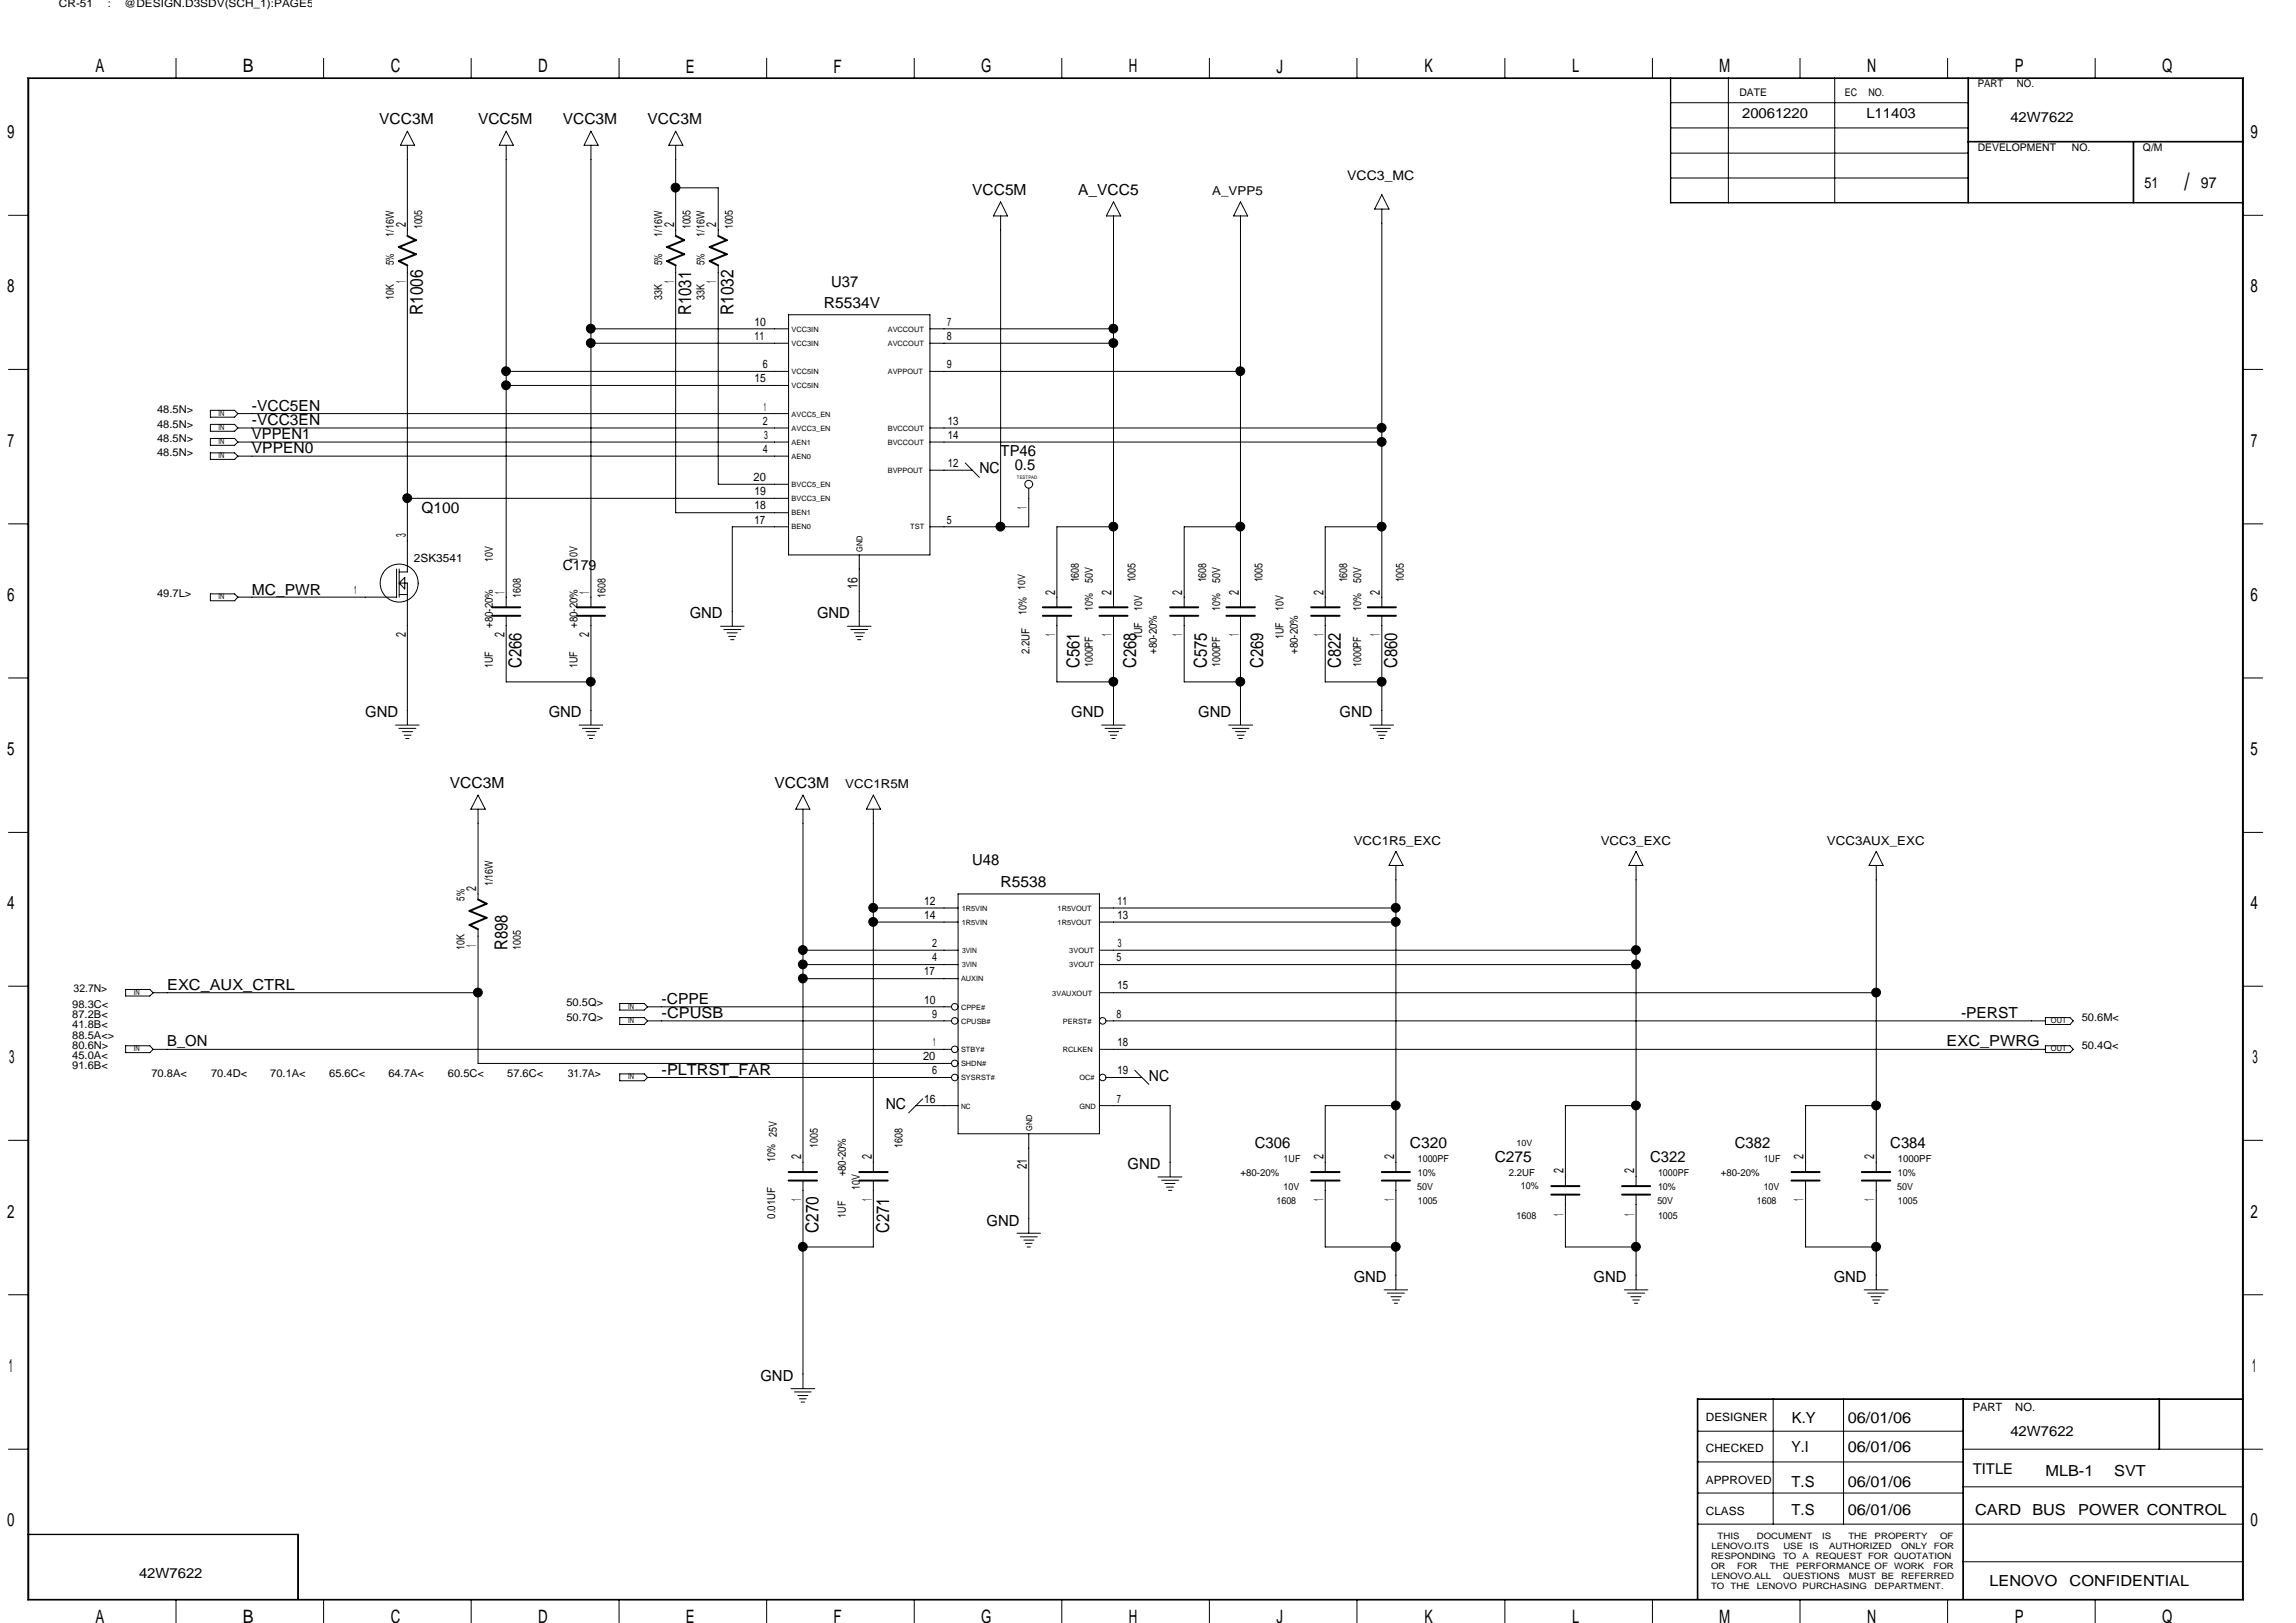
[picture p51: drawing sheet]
<svg xmlns="http://www.w3.org/2000/svg" width="297mm" height="210mm" viewBox="0 0 297 210" stroke-linecap="round" stroke-linejoin="round" font-family="sans-serif">
<defs><g id="words">
<text font-size="3.1" x="282.6" y="24.6">/</text>
<g font-size="2.4">
<text x="12.4" y="9.4">A</text>
<text x="31.4" y="9.4">B</text>
<text x="50.5" y="9.4">C</text>
<text x="69.6" y="9.4">D</text>
<text x="88.7" y="9.4">E</text>
<text x="107.8" y="9.4">F</text>
<text x="127" y="9.4">G</text>
<text x="146" y="9.4">H</text>
<text x="165.1" y="9.4">J</text>
<text x="184.3" y="9.4">K</text>
<text x="203.4" y="9.4">L</text>
<text x="222.4" y="9.4">M</text>
<text x="241.6" y="9.4">N</text>
<text x="260.6" y="9.4">P</text>
<text x="279.7" y="9.4">Q</text>
<text x=".9" y="17.9">9</text>
<text x="291.2" y="17.9">9</text>
<text x=".9" y="37.8">8</text>
<text x="291.2" y="37.8">8</text>
<text x="1" y="57.8">7</text>
<text x="291.2" y="57.8">7</text>
<text x=".9" y="77.8">6</text>
<text x="291.2" y="77.8">6</text>
<text x=".9" y="97.7">5</text>
<text x="291.2" y="97.7">5</text>
<text x=".9" y="117.6">4</text>
<text x="291.2" y="117.6">4</text>
<text x="1.2" y="137.6">3</text>
<text x="291.4" y="137.6">3</text>
<text x=".9" y="157.5">2</text>
<text x="291.2" y="157.5">2</text>
<text x="1.1" y="177.5">1</text>
<text x="291.4" y="177.5">1</text>
<text x=".9" y="197.4">0</text>
<text x="291.2" y="197.4">0</text>
<text x="12.4" y="210">A</text>
<text x="31.4" y="210">B</text>
<text x="50.5" y="210">C</text>
<text x="69.6" y="210">D</text>
<text x="127" y="210">G</text>
<text x="146" y="210">H</text>
<text x="184.3" y="210">K</text>
<text x="203.4" y="210">L</text>
<text x="222.4" y="210">M</text>
<text x="241.6" y="210">N</text>
<text x="260.6" y="210">P</text>
<text x="279.7" y="210">Q</text>
<text x="88.7" y="210">E</text>
<text x="107.8" y="210">F</text>
<text x="165.1" y="210">J</text>
</g>
<g font-size="2.3">
<text x="54.7" y="40.7" transform="rotate(-90 54.7 40.7)">R1006</text>
<text x="89.4" y="40.7" transform="rotate(-90 89.4 40.7)">R1031</text>
<text x="94.9" y="40.7" transform="rotate(-90 94.9 40.7)">R1032</text>
<text x="67.5" y="86.4" transform="rotate(-90 67.5 86.4)">C266</text>
<text x="139.7" y="86.4" transform="rotate(-90 139.7 86.4)">C561</text>
<text x="147" y="86.4" transform="rotate(-90 147 86.4)">C268</text>
<text x="156.1" y="86.4" transform="rotate(-90 156.1 86.4)">C575</text>
<text x="163.4" y="86.4" transform="rotate(-90 163.4 86.4)">C269</text>
<text x="173.5" y="86.4" transform="rotate(-90 173.5 86.4)">C822</text>
<text x="180.8" y="86.4" transform="rotate(-90 180.8 86.4)">C860</text>
<text x="65.7" y="122.9" transform="rotate(-90 65.7 122.9)">R898</text>
<text x="105.9" y="159.5" transform="rotate(-90 105.9 159.5)">C270</text>
<text x="115" y="159.5" transform="rotate(-90 115 159.5)">C271</text>
</g>
<g font-size="2">
<text x="49.1" y="16.1">VCC3M</text>
<text x="61.8" y="16.1">VCC5M</text>
<text x="72.8" y="16.1">VCC3M</text>
<text x="83.8" y="16.1">VCC3M</text>
<text x="125.8" y="25.2">VCC5M</text>
<text x="139.5" y="25.2">A_VCC5</text>
<text x="277.4" y="24.3">51</text>
<text x="284.7" y="24.3">97</text>
<text x="106.6" y="39.8">R5534V</text>
<text x="107.5" y="37.1">U37</text>
<text x="32.6" y="53.2">-VCC5EN</text>
<text x="32.6" y="55">-VCC3EN</text>
<text x="32.6" y="56.8">VPPEN1</text>
<text x="32.6" y="58.6">VPPEN0</text>
<text x="129.5" y="59">TP46</text>
<text x="126.7" y="61.3">NC</text>
<text x="131.3" y="60.8">0.5</text>
<text x="54.5" y="66.3">Q100</text>
<text x="32.6" y="76.9">MC_PWR</text>
<text x="89.2" y="80">GND</text>
<text x="105.7" y="80">GND</text>
<text x="47.2" y="92.8">GND</text>
<text x="71" y="92.8">GND</text>
<text x="138.6" y="92.8">GND</text>
<text x="155" y="92.8">GND</text>
<text x="173.3" y="92.8">GND</text>
<text x="58.2" y="101.9">VCC3M</text>
<text x="100.2" y="101.9">VCC3M</text>
<text x="125.8" y="112">U48</text>
<text x="129.5" y="114.7">R5538</text>
<text x="21.6" y="128.1">EXC_AUX_CTRL</text>
<text x="85.6" y="131.7">-CPUSB</text>
<text x="85.6" y="129.9">-CPPE</text>
<text x="253.7" y="131.7">-PERST</text>
<text x="21.6" y="135.4">B_ON</text>
<text x="251.8" y="135.4">EXC_PWRG</text>
<text x="85.6" y="139">-PLTRST_FAR</text>
<text x="114.6" y="143.5">NC</text>
<text x="148.6" y="139.8">NC</text>
<text x="162.3" y="148.5">C306</text>
<text x="182.4" y="148.5">C320</text>
<text x="224.4" y="148.5">C382</text>
<text x="244.6" y="148.5">C384</text>
<text x="145.9" y="151.3">GND</text>
<text x="193.4" y="150.4">C275</text>
<text x="213.5" y="150.4">C322</text>
<text x="127.6" y="158.6">GND</text>
<text x="175.1" y="165.9">GND</text>
<text x="206.2" y="165.9">GND</text>
<text x="237.2" y="165.9">GND</text>
<text x="98.4" y="178.7">GND</text>
<text x="231.8" y="184.1">K.Y</text>
<text x="239.1" y="184.1">06/01/06</text>
<text x="231.8" y="187.8">Y.I</text>
<text x="239.1" y="187.8">06/01/06</text>
<text x="264.6" y="190.9">MLB-1</text>
<text x="273.5" y="190.9">SVT</text>
<text x="231.8" y="192.4">T.S</text>
<text x="231.8" y="196">T.S</text>
<text x="239.1" y="196">06/01/06</text>
<text x="239.1" y="192.4">06/01/06</text>
<text x="255.5" y="196">CARD</text>
<text x="262.9" y="196">BUS</text>
<text x="268.9" y="196">POWER CONTROL</text>
<text x="257.4" y="205.2">LENOVO</text>
<text x="267.8" y="205.2">CONFIDENTIAL</text>
</g>
<text font-size="1.9" x="255.2" y="190.7">TITLE</text>
<g font-size="1.8">
<text x="225.4" y="15.3">20061220</text>
<text x="241.5" y="15.3">L11403</text>
<text x="260.1" y="15.8">42W7622</text>
<text x="52.5" y="29.4" transform="rotate(-90 52.5 29.4)">2</text>
<text x="87.2" y="29.4" transform="rotate(-90 87.2 29.4)">2</text>
<text x="92.7" y="29.4" transform="rotate(-90 92.7 29.4)">2</text>
<text x="52.5" y="36.7" transform="rotate(-90 52.5 36.7)">1</text>
<text x="87.2" y="36.7" transform="rotate(-90 87.2 36.7)">1</text>
<text x="92.7" y="36.7" transform="rotate(-90 92.7 36.7)">1</text>
<text x="132.8" y="65.9" transform="rotate(-90 132.8 65.9)">1</text>
<text x="52.5" y="69.4" transform="rotate(-90 52.5 69.4)">3</text>
<text x="65.3" y="76.8" transform="rotate(-90 65.3 76.8)">1</text>
<text x="72.8" y="73.7">C179</text>
<text x="76.2" y="76.8" transform="rotate(-90 76.2 76.8)">1</text>
<text x="111" y="76.2" transform="rotate(-90 111 76.2)">16</text>
<text x="136.5" y="76.9" transform="rotate(-90 136.5 76.9)">2</text>
<text x="143.8" y="76.9" transform="rotate(-90 143.8 76.9)">2</text>
<text x="152.9" y="76.9" transform="rotate(-90 152.9 76.9)">2</text>
<text x="160.3" y="76.9" transform="rotate(-90 160.3 76.9)">2</text>
<text x="171.2" y="76.9" transform="rotate(-90 171.2 76.9)">2</text>
<text x="178.5" y="76.9" transform="rotate(-90 178.5 76.9)">2</text>
<text x="52.5" y="82.5" transform="rotate(-90 52.5 82.5)">2</text>
<text x="65.3" y="82.5" transform="rotate(-90 65.3 82.5)">2</text>
<text x="76.2" y="82.5" transform="rotate(-90 76.2 82.5)">2</text>
<text x="136.5" y="82.3" transform="rotate(-90 136.5 82.3)">1</text>
<text x="143.8" y="82.3" transform="rotate(-90 143.8 82.3)">1</text>
<text x="152.9" y="82.3" transform="rotate(-90 152.9 82.3)">1</text>
<text x="160.3" y="82.3" transform="rotate(-90 160.3 82.3)">1</text>
<text x="171.2" y="82.3" transform="rotate(-90 171.2 82.3)">1</text>
<text x="178.5" y="82.3" transform="rotate(-90 178.5 82.3)">1</text>
<text x="61.6" y="115.3" transform="rotate(-90 61.6 115.3)">2</text>
<text x="61.6" y="122.6" transform="rotate(-90 61.6 122.6)">1</text>
<text x="103.6" y="150" transform="rotate(-90 103.6 150)">2</text>
<text x="112.8" y="150" transform="rotate(-90 112.8 150)">2</text>
<text x="171.2" y="150" transform="rotate(-90 171.2 150)">2</text>
<text x="180.4" y="150" transform="rotate(-90 180.4 150)">2</text>
<text x="233.3" y="150" transform="rotate(-90 233.3 150)">2</text>
<text x="242.5" y="150" transform="rotate(-90 242.5 150)">2</text>
<text x="103.6" y="155.4" transform="rotate(-90 103.6 155.4)">1</text>
<text x="112.8" y="155.4" transform="rotate(-90 112.8 155.4)">1</text>
<text x="132.8" y="151.3" transform="rotate(-90 132.8 151.3)">21</text>
<text x="171.2" y="155.4" transform="rotate(-90 171.2 155.4)">1</text>
<text x="180.4" y="155.4" transform="rotate(-90 180.4 155.4)">1</text>
<text x="202.3" y="151.8" transform="rotate(-90 202.3 151.8)">2</text>
<text x="211.4" y="151.8" transform="rotate(-90 211.4 151.8)">2</text>
<text x="233.3" y="155.4" transform="rotate(-90 233.3 155.4)">1</text>
<text x="242.5" y="155.4" transform="rotate(-90 242.5 155.4)">1</text>
<text x="202.3" y="157.3" transform="rotate(-90 202.3 157.3)">1</text>
<text x="211.4" y="157.3" transform="rotate(-90 211.4 157.3)">1</text>
<text x="260.1" y="185.8">42W7622</text>
<text x="18" y="204.2">42W7622</text>
</g>
<text font-size="1.7" x="174.3" y="23.3">VCC3_MC</text>
<g font-size="1.6">
<text x="156.8" y="25.2">A_VPP5</text>
<text x="109.3" y="101.9">VCC1R5M</text>
<text x="175.1" y="109.3">VCC1R5_EXC</text>
<text x="207.1" y="109.3">VCC3_EXC</text>
<text x="236.3" y="109.3">VCC3AUX_EXC</text>
</g>
<g font-size="1.5">
<text x="97.6" y="44">11</text>
<text x="97.6" y="42.2">10</text>
<text x="98.7" y="47.6">6</text>
<text x="122.5" y="47.6">9</text>
<text x="122.5" y="44">8</text>
<text x="122.6" y="42.2">7</text>
<text x="97.6" y="49.4">15</text>
<text x="98.8" y="53.1">1</text>
<text x="98.7" y="58.6">4</text>
<text x="98.7" y="54.9">2</text>
<text x="98.8" y="56.8">3</text>
<text x="122.6" y="56.8">14</text>
<text x="122.6" y="54.9">13</text>
<text x="97.5" y="62.3">20</text>
<text x="97.6" y="64.1">19</text>
<text x="97.6" y="65.9">18</text>
<text x="122.6" y="60.4">12</text>
<text x="97.6" y="67.7">17</text>
<text x="122.5" y="67.7">5</text>
<text x="45.8" y="76.9">1</text>
<text x="53.5" y="72.8">2SK3541</text>
<text x="119.5" y="118.9">14</text>
<text x="119.5" y="117.1">12</text>
<text x="144.6" y="118.9">13</text>
<text x="144.6" y="117.1">11</text>
<text x="120.6" y="124.4">4</text>
<text x="120.6" y="122.6">2</text>
<text x="144.4" y="124.4">5</text>
<text x="144.6" y="122.6">3</text>
<text x="119.5" y="126.2">17</text>
<text x="119.5" y="129.8">10</text>
<text x="120.6" y="131.7">9</text>
<text x="144.4" y="131.7">8</text>
<text x="144.6" y="128">15</text>
<text x="119.4" y="137.2">20</text>
<text x="120.7" y="135.3">1</text>
<text x="144.6" y="135.3">18</text>
<text x="119.5" y="142.7">16</text>
<text x="120.6" y="139">6</text>
<text x="144.5" y="142.7">7</text>
<text x="144.6" y="139">19</text>
<text x="220.7" y="183.9">DESIGNER</text>
<text x="255.2" y="182.6">PART</text>
<text x="260.7" y="182.6">NO.</text>
<text x="220.7" y="191.9">APPROVED</text>
<text x="220.7" y="187.9">CHECKED</text>
<text x="220.7" y="196">CLASS</text>
</g>
<g font-size="1.4">
<text x="7.6" y=".9">CR-51</text>
<text x="14" y=".9">:</text>
<text x="16.1" y=".9">@DESIGN.D3SDV(SCH_1):PAGE5</text>
<text x="255.9" y="11.3">PART</text>
<text x="260.9" y="11.3">NO.</text>
<text x="225" y="12.4">DATE</text>
<text x="238.7" y="12.4">EC</text>
<text x="241.7" y="12.4">NO.</text>
<text x="255.9" y="19.6">DEVELOPMENT</text>
<text x="268.1" y="19.6">NO.</text>
<text x="277.2" y="19.6">Q/M</text>
<text x="54.6" y="29.7" transform="rotate(-90 54.6 29.7)">1005</text>
<text x="89.3" y="29.7" transform="rotate(-90 89.3 29.7)">1005</text>
<text x="94.8" y="29.7" transform="rotate(-90 94.8 29.7)">1005</text>
<text x="51" y="34.3" transform="rotate(-90 51 34.3)">5%</text>
<text x="51" y="30.6" transform="rotate(-90 51 30.6)">1/16W</text>
<text x="85.7" y="34.3" transform="rotate(-90 85.7 34.3)">5%</text>
<text x="85.7" y="30.6" transform="rotate(-90 85.7 30.6)">1/16W</text>
<text x="91.1" y="30.6" transform="rotate(-90 91.1 30.6)">1/16W</text>
<text x="91.1" y="34.3" transform="rotate(-90 91.1 34.3)">5%</text>
<text x="51" y="38.8" transform="rotate(-90 51 38.8)">10K</text>
<text x="85.7" y="38.8" transform="rotate(-90 85.7 38.8)">33K</text>
<text x="91.1" y="38.8" transform="rotate(-90 91.1 38.8)">33K</text>
<text x="20.3" y="53.5">48.5N&gt;</text>
<text x="20.3" y="55.3">48.5N&gt;</text>
<text x="20.3" y="57.2">48.5N&gt;</text>
<text x="20.3" y="59">48.5N&gt;</text>
<text x="20.3" y="77.2">49.7L&gt;</text>
<text x="63.8" y="72.7" transform="rotate(-90 63.8 72.7)">10V</text>
<text x="67.4" y="77.3" transform="rotate(-90 67.4 77.3)">1608</text>
<text x="74.7" y="72.7" transform="rotate(-90 74.7 72.7)">10V</text>
<text x="78.4" y="77.3" transform="rotate(-90 78.4 77.3)">1608</text>
<text x="139.6" y="75.4" transform="rotate(-90 139.6 75.4)">1608</text>
<text x="141.4" y="75.4" transform="rotate(-90 141.4 75.4)">50V</text>
<text x="146.9" y="75.4" transform="rotate(-90 146.9 75.4)">1005</text>
<text x="156" y="75.4" transform="rotate(-90 156 75.4)">1608</text>
<text x="157.9" y="75.4" transform="rotate(-90 157.9 75.4)">50V</text>
<text x="163.3" y="75.4" transform="rotate(-90 163.3 75.4)">1005</text>
<text x="174.3" y="75.4" transform="rotate(-90 174.3 75.4)">1608</text>
<text x="176.1" y="75.4" transform="rotate(-90 176.1 75.4)">50V</text>
<text x="181.6" y="75.4" transform="rotate(-90 181.6 75.4)">1005</text>
<text x="63.8" y="81.2" transform="rotate(-90 63.8 81.2)">+80-20%</text>
<text x="74.7" y="81.2" transform="rotate(-90 74.7 81.2)">+80-20%</text>
<text x="132.8" y="79.6" transform="rotate(-90 132.8 79.6)">10%</text>
<text x="141.4" y="79" transform="rotate(-90 141.4 79)">10%</text>
<text x="147.8" y="79" transform="rotate(-90 147.8 79)">10V</text>
<text x="147.8" y="82.7" transform="rotate(-90 147.8 82.7)">1UF</text>
<text x="157.9" y="79" transform="rotate(-90 157.9 79)">10%</text>
<text x="166.1" y="79" transform="rotate(-90 166.1 79)">10V</text>
<text x="166.1" y="82.7" transform="rotate(-90 166.1 82.7)">1UF</text>
<text x="176.1" y="79" transform="rotate(-90 176.1 79)">10%</text>
<text x="63.8" y="86.4" transform="rotate(-90 63.8 86.4)">1UF</text>
<text x="74.7" y="86.4" transform="rotate(-90 74.7 86.4)">1UF</text>
<text x="133.2" y="84.6" transform="rotate(-90 133.2 84.6)">2.2UF</text>
<text x="141.4" y="86.3" transform="rotate(-90 141.4 86.3)">1000PF</text>
<text x="149.6" y="84.6" transform="rotate(-90 149.6 84.6)">+80-20%</text>
<text x="157.9" y="86.3" transform="rotate(-90 157.9 86.3)">1000PF</text>
<text x="167.9" y="84.6" transform="rotate(-90 167.9 84.6)">+80-20%</text>
<text x="176.1" y="86.3" transform="rotate(-90 176.1 86.3)">1000PF</text>
<text x="60.1" y="116.5" transform="rotate(-90 60.1 116.5)">5%</text>
<text x="63.8" y="114.6" transform="rotate(-90 63.8 114.6)">1/16W</text>
<text x="60.1" y="122.9" transform="rotate(-90 60.1 122.9)">10K</text>
<text x="67.4" y="122.9" transform="rotate(-90 67.4 122.9)">1005</text>
<text x="9.4" y="131.7">87.2B&lt;</text>
<text x="9.4" y="130.4">98.3C&lt;</text>
<text x="9.5" y="128.4">32.7N&gt;</text>
<text x="73.3" y="130.2">50.5Q&gt;</text>
<text x="9.4" y="135.7">80.6N&gt;</text>
<text x="9.4" y="134.4">88.5A&lt;&gt;</text>
<text x="9.4" y="133.1">41.8B&lt;</text>
<text x="9.4" y="137">45.0A&lt;</text>
<text x="73.3" y="132">50.7Q&gt;</text>
<text x="269.3" y="135.7">50.4Q&lt;</text>
<text x="269.3" y="132">50.6M&lt;</text>
<text x="9.4" y="138.3">91.6B&lt;</text>
<text x="19.6" y="139.4">70.8A&lt;</text>
<text x="27.3" y="139.4">70.4D&lt;</text>
<text x="35" y="139.4">70.1A&lt;</text>
<text x="42.6" y="139.4">65.6C&lt;</text>
<text x="50.2" y="139.4">64.7A&lt;</text>
<text x="58" y="139.4">60.5C&lt;</text>
<text x="65.6" y="139.4">57.6C&lt;</text>
<text x="73.4" y="139.4">31.7A&gt;</text>
<text x="105.8" y="148.5" transform="rotate(-90 105.8 148.5)">1005</text>
<text x="116.8" y="148.5" transform="rotate(-90 116.8 148.5)">1608</text>
<text x="100.3" y="150.3" transform="rotate(-90 100.3 150.3)">10% 25V</text>
<text x="109.4" y="152.2" transform="rotate(-90 109.4 152.2)">+80-20%</text>
<text x="111.2" y="153.9" transform="rotate(-90 111.2 153.9)">10V</text>
<text x="100.3" y="157.6" transform="rotate(-90 100.3 157.6)">0.01UF</text>
<text x="109.4" y="157.6" transform="rotate(-90 109.4 157.6)">1UF</text>
</g>
<g font-size="1.3">
<text x="132.6" y="76.3" transform="rotate(-90 132.6 76.3)">10V</text>
<text x="160.5" y="152.2">+80-20%</text>
<text x="165.1" y="155.8">1608</text>
<text x="166.1" y="150.4">1UF</text>
<text x="166.1" y="154">10V</text>
<text x="183.3" y="154">50V</text>
<text x="183.4" y="150.4">1000PF</text>
<text x="183.4" y="152.2">10%</text>
<text x="183.4" y="155.8">1005</text>
<text x="195.2" y="152.2">2.2UF</text>
<text x="196.8" y="153.8">10%</text>
<text x="214.4" y="155.8">50V</text>
<text x="214.5" y="152.2">1000PF</text>
<text x="214.5" y="154">10%</text>
<text x="222.6" y="152.2">+80-20%</text>
<text x="227.3" y="155.8">1608</text>
<text x="228.2" y="154">10V</text>
<text x="228.2" y="150.4">1UF</text>
<text x="245.4" y="154">50V</text>
<text x="245.5" y="150.4">1000PF</text>
<text x="245.5" y="152.2">10%</text>
<text x="245.5" y="155.8">1005</text>
<text x="196.2" y="157.6">1608</text>
<text x="214.5" y="157.6">1005</text>
</g>
<g font-size="1.1">
<text x="111.6" y="71.4" transform="rotate(-90 111.6 71.4)">GND</text>
<text x="133.5" y="146.3" transform="rotate(-90 133.5 146.3)">GND</text>
<text x="196.2" y="148.3">10V</text>
<text x="221.4" y="203">OR</text>
<text x="221.4" y="201.7">RESPONDING</text>
<text x="221.4" y="200.4">LENOVO.ITS</text>
<text x="222.2" y="199.1">THIS</text>
<text x="224.7" y="203">FOR</text>
<text x="227.3" y="199.1">DOCUMENT</text>
<text x="229" y="203">THE</text>
<text x="230.7" y="201.7">TO</text>
<text x="230.7" y="200.4">USE</text>
<text x="232.4" y="203">PERFORMANCE OF</text>
<text x="233.2" y="201.7">A</text>
<text x="234.1" y="200.4">IS</text>
<text x="234.9" y="201.7">REQUEST FOR QUOTATION</text>
<text x="235.8" y="199.1">IS</text>
<text x="236.6" y="200.4">AUTHORIZED</text>
<text x="239.1" y="199.1">THE</text>
<text x="242.5" y="199.1">PROPERTY</text>
<text x="245.1" y="203">WORK</text>
<text x="246" y="200.4">ONLY</text>
<text x="250.1" y="203">FOR</text>
<text x="250.2" y="200.4">FOR</text>
<text x="251" y="199.1">OF</text>
<text x="221.4" y="205.6">TO</text>
<text x="221.4" y="204.3">LENOVO.ALL</text>
<text x="223.9" y="205.6">THE</text>
<text x="227.3" y="205.6">LENOVO PURCHASING</text>
<text x="230.7" y="204.3">QUESTIONS</text>
<text x="239.2" y="204.3">MUST BE</text>
<text x="242.5" y="205.6">DEPARTMENT.</text>
<text x="246" y="204.3">REFERRED</text>
</g>
<g font-size="1">
<text x="28.3" y="53.8">IN</text>
<text x="28.3" y="59.3">IN</text>
<text x="28.3" y="57.4">IN</text>
<text x="28.3" y="55.6">IN</text>
<text x="28.3" y="77.5">IN</text>
<text x="17.3" y="128.7">IN</text>
<text x="81.3" y="130.5">IN</text>
<text x="17.3" y="136">IN</text>
<text x="81.3" y="132.3">IN</text>
<text x="265.3" y="132.4">OUT</text>
<text x="265.3" y="136">OUT</text>
<text x="81.3" y="139.7">IN</text>
</g>
<g font-size=".9">
<text x="102.4" y="42.9">VCC3IN</text>
<text x="102.4" y="44.7">VCC3IN</text>
<text x="114.8" y="42.9">AVCCOUT</text>
<text x="114.8" y="44.7">AVCCOUT</text>
<text x="102.4" y="48.4">VCC5IN</text>
<text x="102.4" y="50.2">VCC5IN</text>
<text x="102.4" y="53.9">AVCC5_EN</text>
<text x="114.8" y="48.4">AVPPOUT</text>
<text x="102.4" y="55.7">AVCC3_EN</text>
<text x="102.4" y="57.5">AEN1</text>
<text x="102.4" y="59.4">AEN0</text>
<text x="114.8" y="55.7">BVCCOUT</text>
<text x="114.8" y="57.5">BVCCOUT</text>
<text x="102.4" y="63">BVCC5_EN</text>
<text x="102.4" y="64.9">BVCC3_EN</text>
<text x="114.8" y="61.2">BVPPOUT</text>
<text x="102.4" y="66.7">BEN1</text>
<text x="102.4" y="68.5">BEN0</text>
<text x="117.8" y="68.5">TST</text>
<text x="124.4" y="117.9">1R5VIN</text>
<text x="124.4" y="119.7">1R5VIN</text>
<text x="136.8" y="117.9">1R5VOUT</text>
<text x="136.8" y="119.7">1R5VOUT</text>
<text x="124.5" y="123.3">3VIN</text>
<text x="124.5" y="125.1">3VIN</text>
<text x="138.3" y="123.3">3VOUT</text>
<text x="138.3" y="125.1">3VOUT</text>
<text x="124.3" y="127">AUXIN</text>
<text x="124.3" y="130.6">CPPE#</text>
<text x="136.1" y="128.8">3VAUXOUT</text>
<text x="124.3" y="132.5">CPUSB#</text>
<text x="124.3" y="136.1">STBY#</text>
<text x="124.3" y="137.9">SHDN#</text>
<text x="137.5" y="132.5">PERST#</text>
<text x="137.5" y="136.1">RCLKEN</text>
<text x="124.3" y="139.7">SYSRST#</text>
<text x="124.3" y="143.4">NC</text>
<text x="139.7" y="139.7">OC#</text>
<text x="139.7" y="143.4">GND</text>
</g>
<text font-size=".6" x="131.6" y="61.9">TESTPAD</text>
</g></defs>
<g fill="none" stroke="#000" stroke-width=".25">
<path d="M52.7 30.5l1.1 .6-2.2 .9 2.2 .9-2.2 .9 1.1 .5M87.4 30.5l1.1 .6-2.2 .9 2.2 .9-2.2 .9 1.1 .5M92.9 30.5l1.1 .6-2.2 .9 2.2 .9-2.2 .9 1.1 .5M63.7 78.6h3.6M63.7 79.7h3.6M74.6 78.6h3.7M74.6 79.7h3.7M134.9 78.6h3.7M134.9 79.7h3.7M142.2 78.6h3.7M142.2 79.7h3.7M151.4 78.6h3.6"/>
<path d="M151.4 79.7h3.6M158.7 78.6h3.6M158.7 79.7h3.6M169.6 78.6h3.7M169.6 79.7h3.7M177 78.6h3.6M177 79.7h3.6M61.8 116.4l1.1 .5-2.2 1 2.2 .8-2.2 1 1.1 .5M102 152.7h3.7M102 151.6h3.7M111.2 152.7h3.6M111.2 151.6h3.6"/>
<path d="M169.6 152.7h3.7M169.6 151.6h3.7M178.8 152.7h3.6M178.8 151.6h3.6M200.7 154.6h3.6M200.7 153.5h3.6M209.8 154.6h3.7M209.8 153.5h3.7M231.8 152.7h3.6M231.8 151.6h3.6M240.9 152.7h3.7M240.9 151.6h3.7"/>
</g>
<g fill="none" stroke="#000" stroke-width=".13">
<path d="M3.6 10.1h286.6v196.9h-286.6zM3.7 10.2h286.4v196.7h-286.4zM22.8 7.5v2.6M41.9 7.5v2.6M52.7 18.8v11.7M52.7 17l.9 1.8h-1.8zM61 7.5v2.6M65.5 18.8v59.8M65.5 17l.9 1.8h-1.8zM76.5 18.8v59.8M76.5 17l.9 1.8h-1.8zM80.1 7.5v2.6"/>
<path d="M87.4 18.8v11.7M87.4 17l.9 1.8h-1.8zM99.2 7.5v2.6M118.3 7.5v2.6M137.4 7.5v2.6M156.5 7.5v2.6M175.6 7.5v2.6M194.7 7.5v2.6M213.8 7.5v2.6M216.1 10.1v16.1h74.1M216.1 19.8h38.5M216.1 16.6h38.5"/>
<path d="M216.1 13.3h38.5M216.2 10.1v16.1M223.6 10.1v16.1M232.9 7.5v2.6M237.4 10.1v16.1M252 7.5v2.6M254.6 18.4h35.6M254.6 10.1v16.1M254.6 18.3h35.6M254.7 10.1v16.1M271.1 7.5v2.6M276 18.4v7.8"/>
<path d="M276.1 18.4v7.8M1.1 27.9h2.5M52.7 34.3v39.7h-1.1M87.4 34.3v32h14.6M87.4 24.3h5.5v6.2M92.9 34.3v28.4h9.1M129.5 26.1l.8 1.8h-1.8zM129.5 27.9v40.3M144.1 26.1l.9 1.8h-1.9zM144.1 27.9v50.7M160.5 27.9v40.3M160.5 26.1l.9 1.8h-1.8z"/>
<path d="M178.8 27.1v30.1M178.8 25.2l.9 1.9h-1.9zM216.1 26.2h74.1M216.2 23h38.4M290.2 27.9h2.5M1.1 47.8h2.5M27.2 53.1h3.1l.5 .4-.5 .5h-3.1zM27.2 54.9h3.1l.5 .5-.5 .4h-3.1zM27.2 56.7h3.1l.5 .5-.5 .4h-3.1zM27.2 58.6h3.1l.5 .4-.5 .4h-3.1zM30.8 57.2h71.2M30.8 55.4h71.2"/>
<path d="M30.8 59h71.2M30.8 53.5h71.2M65.5 48h36.5M65.5 49.9h36.5M76.5 44.4h25.5M76.5 42.5h25.5M102 40.7h18.3v31.1h-18.3zM120.3 57.2h58.5M120.3 55.4h58.5M120.3 48h40.2M120.3 44.4h23.8M120.3 42.5h23.8"/>
<path d="M124.9 59.9l1.8 1.9M178.8 57.2v21.4M290.2 47.8h2.5M1.1 67.8h2.5M27.2 76.8h3.1l.5 .5-.5 .4h-3.1zM51.3 73.6v3.7h-20.5M51.6 75.4h1.1v18.3M51.6 73.6v3.7M51.6 75.4l.8-.7v1.5zM51.6 76.9h1.1M52.7 64.5h49.3M65.5 79.7v8.5h11"/>
<path d="M76.5 79.7v14M102 68.2h-7.3v12.7M111.2 71.8v9.1M120.3 60.8h5.5M133.1 63.2v5h-12.8M136.7 79.7v8.5h7.4M144.1 68.2h-7.4v10.4M144.1 79.7v14M153.2 79.7v8.5h7.3M160.5 68.2h-7.3v10.4M160.5 68.2v10.4M160.5 79.7v14"/>
<path d="M171.4 79.7v8.5h7.4M178.8 68.2h-7.4v10.4M178.8 79.7v14M290.2 67.8h2.5M1.1 87.7h2.5M51.2 93.8h3M51.6 94.2h2.2M52.1 94.7h1.3M52.3 95.1h.9M52.5 95.5h.4M74.9 93.8h3.1M75.4 94.2h2.2"/>
<path d="M75.8 94.7h1.3M76 95.1h.9M76.2 95.5h.5M93.2 81h3.1M93.6 81.4h2.2M94.1 81.9h1.3M94.3 82.3h.9M94.5 82.8h.5M109.6 81h3.1M110.1 81.4h2.2M110.5 81.9h1.3M110.7 82.3h.9"/>
<path d="M111 82.8h.4M142.5 93.8h3.1M143 94.2h2.2M143.4 94.7h1.3M143.6 95.1h.9M143.8 95.5h.5M159 93.8h3M159.4 94.2h2.2M159.8 94.7h1.4M160.1 95.1h.8M160.3 95.5h.4M177.2 93.8h3.1"/>
<path d="M177.7 94.2h2.2M178.1 94.7h1.3M178.3 95.1h.9M178.6 95.5h.4M290.2 87.7h2.5M1.1 107.7h2.5M61.8 102.9l1 1.8h-1.9zM61.8 104.7v11.7M103.9 104.7v46.9M103.9 102.9l.9 1.8h-1.8zM113 102.9l.9 1.8h-1.8zM113 104.7v46.9"/>
<path d="M113 119.3h10.9M113 117.5h10.9M123.9 115.7h18.3v31h-18.3zM142.2 119.3h38.4M142.2 117.5h38.4M180.6 119.3v32.3M180.6 112v7.3M180.6 110.2l.9 1.8h-1.8zM211.7 112v12.8M211.7 110.2l.9 1.8h-1.9zM242.7 112v31M242.7 110.2l.9 1.8h-1.8z"/>
<path d="M290.2 107.7h2.5M1.1 127.6h2.5M16.3 135.3h3.1l.4 .5-.4 .4h-3.1zM16.3 128h3.1l.4 .4-.4 .5h-3.1zM19.8 135.8h103.3M19.8 128.4h42M61.8 120.2v17.4h61.3M80.2 129.8h3.2l.4 .5-.4 .4h-3.2zM80.2 131.7h3.2l.4 .4-.4 .4h-3.2zM80.2 138.9h3.2l.4 .5-.4 .4h-3.2zM83.8 139.4h39.3M83.8 132.1h39.3"/>
<path d="M83.8 130.3h39.3M103.9 124.8h20M103.9 122.9h20M103.9 126.6h20M142.2 135.8h122.4M142.2 128.4h100.5M142.2 124.8h69.5M142.2 122.9h69.5M143.1 139.4h4.6M143.1 132.1h121.5M146.8 138.5l1.8 1.8M211.7 124.8v28.7"/>
<path d="M264.6 131.7h3.2l.4 .4-.4 .4h-3.2zM264.6 135.3h3.2l.4 .5-.4 .4h-3.2zM290.2 127.6h2.5M1.1 147.5h2.5M103.9 152.7v26.9M113 152.7v8.6h-9.1M118.5 143h5.4M119.4 142.2l-1.8 1.8M131.6 159.6h3M133.1 146.7v12.8M142.2 143h9.2v9.2M149.8 152.3h3.1"/>
<path d="M150.3 152.7h2.2M150.7 153.1h1.3M150.9 153.6h.9M151.2 154h.4M171.4 152.7v8.6h9.2M180.6 143h-9.2v8.6M180.6 152.7v14.1M202.5 154.6v6.7h9.2M211.7 143h-9.2v10.5M211.7 154.6v12.2M233.6 152.7v8.6h9.1M242.7 143h-9.1v8.6"/>
<path d="M242.7 143v8.6M242.7 152.7v14.1M290.2 147.5h2.5M1.1 167.5h2.5M102.3 179.7h3.1M132 160h2.2M132.5 160.4h1.3M132.7 160.9h.8M132.9 161.3h.4M179.1 166.9h3M179.5 167.3h2.2M180 167.8h1.3"/>
<path d="M180.2 168.2h.9M180.4 168.6h.4M210.1 166.9h3.1M210.6 167.3h2.2M211 167.8h1.3M211.2 168.2h.9M211.5 168.6h.4M241.2 166.9h3.1M241.6 167.3h2.2M242.1 167.8h1.3M242.3 168.2h.9M242.5 168.6h.4"/>
<path d="M290.2 167.5h2.5M1.1 187.5h2.5M3.6 198.5h35v8.4M3.6 198.5h35M38.5 198.5v8.4M102.8 180.1h2.1M103.2 180.6h1.3M103.4 181h.9M103.6 181.4h.5M219.6 197.2h70.6M219.6 181.1h70.6M219.6 193.2h34.4"/>
<path d="M219.6 189.1h34.4M219.6 185.2h34.4M219.7 181v25.9M229.4 181v16.2M238.5 181v16.2M254 187.5h38.7M254 181v25.9M254 192.4h36.2M279.3 181v6.5M279.4 181v6.5M290.2 181h-70.6v25.9M22.8 206.9v3"/>
<path d="M41.9 206.9v3M61 206.9v3M80.1 206.9v3M99.2 206.9v3M118.3 206.9v3M137.4 206.9v3M156.5 206.9v3M175.6 206.9v3M194.7 206.9v3M213.8 206.9v3M232.9 206.9v3M252 206.9v3"/>
<path d="M254 202.1h36.2M271.1 206.9v3"/>
<circle cx="51.6" cy="75.4" r="2.46"/>
<circle cx="133.1" cy="62.6" r=".51"/>
<circle cx="123.5" cy="137.6" r=".43"/>
<circle cx="123.5" cy="135.8" r=".43"/>
<circle cx="123.5" cy="130.3" r=".43"/>
<circle cx="123.5" cy="132.1" r=".43"/>
<circle cx="123.5" cy="139.4" r=".43"/>
<circle cx="142.7" cy="132.1" r=".43"/>
<circle cx="142.7" cy="139.4" r=".43"/>
</g>
<g fill="#000" stroke="#000" stroke-width=".13">
<circle cx="87.4" cy="24.3" r=".57"/>
<circle cx="65.5" cy="49.8" r=".57"/>
<circle cx="65.5" cy="48" r=".57"/>
<circle cx="76.4" cy="42.5" r=".57"/>
<circle cx="76.4" cy="44.4" r=".57"/>
<circle cx="144" cy="44.4" r=".57"/>
<circle cx="144" cy="42.5" r=".57"/>
<circle cx="160.5" cy="48" r=".57"/>
<circle cx="178.7" cy="55.3" r=".57"/>
<circle cx="178.7" cy="57.2" r=".57"/>
<circle cx="52.7" cy="64.4" r=".57"/>
<circle cx="129.4" cy="68.1" r=".57"/>
<circle cx="144" cy="68.1" r=".57"/>
<circle cx="160.5" cy="68.1" r=".57"/>
<circle cx="178.7" cy="68.1" r=".57"/>
<circle cx="76.4" cy="88.2" r=".57"/>
<circle cx="144" cy="88.2" r=".57"/>
<circle cx="160.5" cy="88.2" r=".57"/>
<circle cx="178.7" cy="88.2" r=".57"/>
<circle cx="113" cy="117.4" r=".57"/>
<circle cx="113" cy="119.3" r=".57"/>
<circle cx="180.6" cy="117.4" r=".57"/>
<circle cx="180.6" cy="119.3" r=".57"/>
<circle cx="61.8" cy="128.4" r=".57"/>
<circle cx="103.9" cy="124.8" r=".57"/>
<circle cx="103.9" cy="122.9" r=".57"/>
<circle cx="103.9" cy="126.6" r=".57"/>
<circle cx="211.6" cy="124.8" r=".57"/>
<circle cx="211.6" cy="122.9" r=".57"/>
<circle cx="242.7" cy="128.4" r=".57"/>
<circle cx="180.6" cy="143" r=".57"/>
<circle cx="211.6" cy="143" r=".57"/>
<circle cx="242.7" cy="143" r=".57"/>
<circle cx="103.9" cy="161.3" r=".57"/>
<circle cx="180.6" cy="161.3" r=".57"/>
<circle cx="211.6" cy="161.3" r=".57"/>
<circle cx="242.7" cy="161.3" r=".57"/>
</g>
<use href="#words"/>
</svg>
